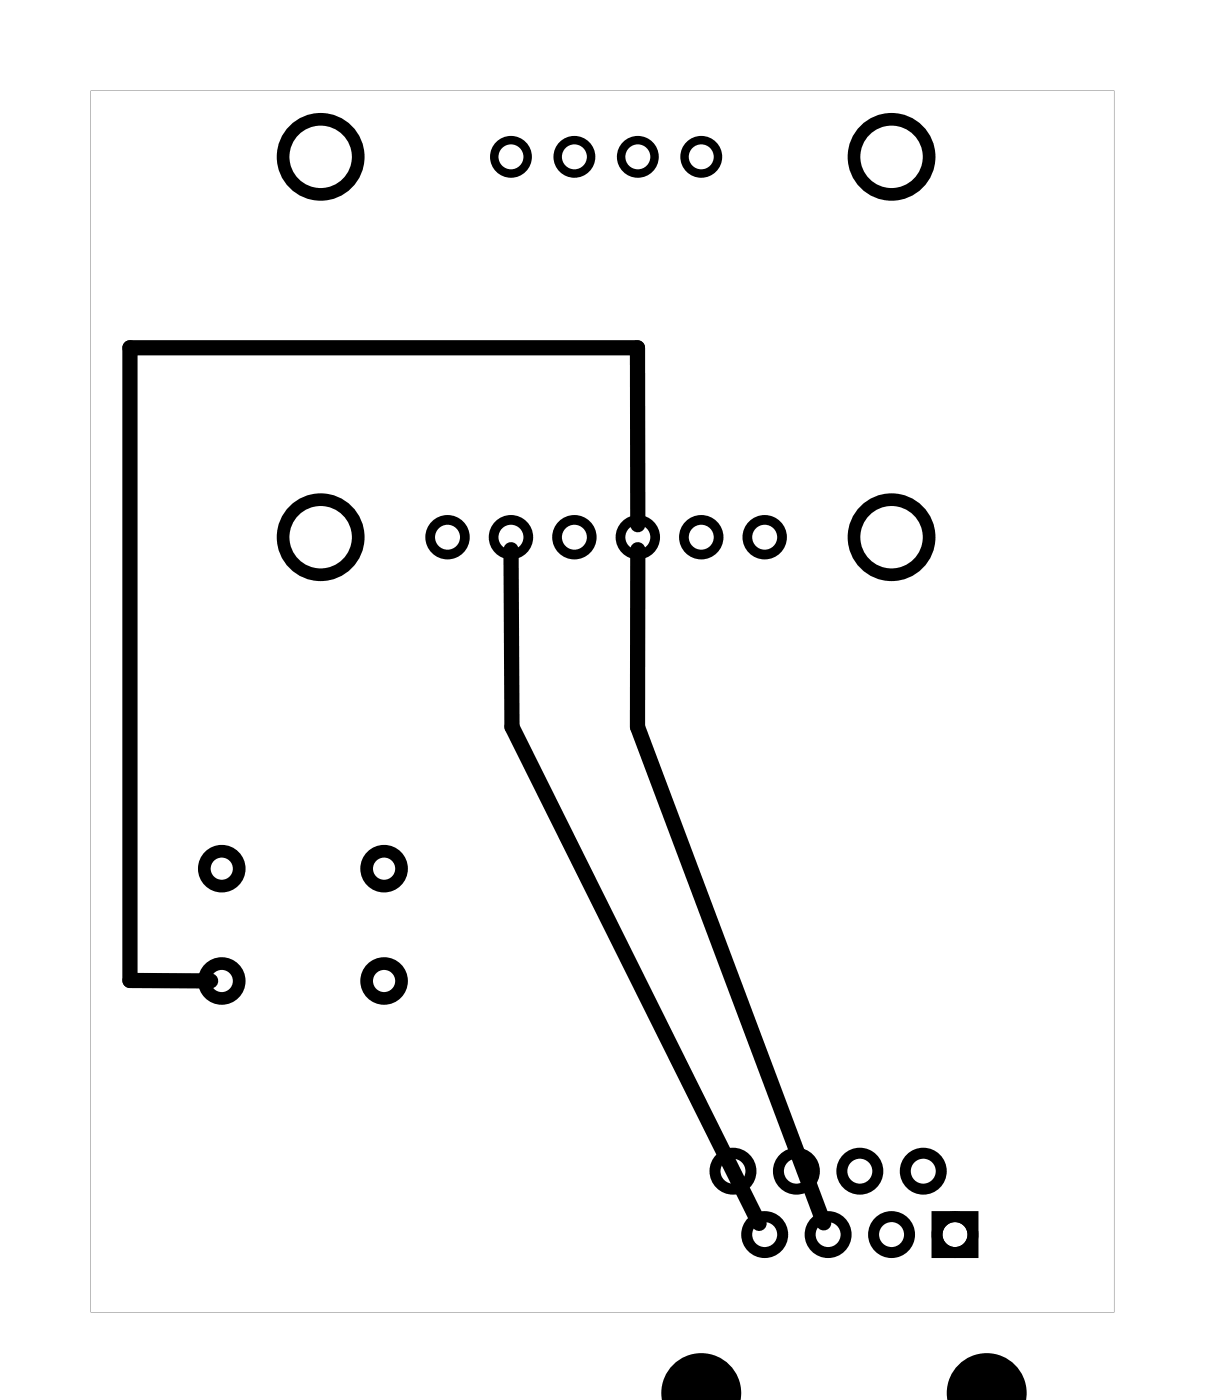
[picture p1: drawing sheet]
<svg xmlns="http://www.w3.org/2000/svg" width="48mm" height="56mm" viewBox="0 0 48 56" stroke-linecap="round" stroke-linejoin="round" font-family="sans-serif">
<g fill="#000">
<path d="M3.6 3.6v49h41v-49zM3.6 3.6h41v49h-41z"/>
<path d="M37.3 48.5v1.9h1.9v-1.9zM37.7 49.5a.5 .5 0 0 1 1 0 .5 .5 0 0 1-1 0z"/>
</g>
<g fill="none" stroke="#000" stroke-width=".51">
<circle cx="12.8" cy="6.3" r="1.5"/>
<circle cx="35.7" cy="6.3" r="1.5"/>
<circle cx="8.9" cy="34.8" r=".7"/>
<circle cx="8.9" cy="39.3" r=".7"/>
<circle cx="12.8" cy="21.5" r="1.5"/>
<circle cx="15.4" cy="34.8" r=".7"/>
<circle cx="15.4" cy="39.3" r=".7"/>
<circle cx="35.7" cy="21.5" r="1.5"/>
</g>
<g fill="none" stroke="#000" stroke-width=".39">
<circle cx="17.9" cy="21.5" r=".69"/>
<circle cx="20.5" cy="21.5" r=".69"/>
<circle cx="23" cy="21.5" r=".69"/>
<circle cx="25.5" cy="21.5" r=".69"/>
<circle cx="28.1" cy="21.5" r=".69"/>
<circle cx="30.6" cy="21.5" r=".69"/>
</g>
<g fill="none" stroke="#000" stroke-width=".34">
<circle cx="20.5" cy="6.3" r=".67"/>
<circle cx="23" cy="6.3" r=".67"/>
<circle cx="25.5" cy="6.3" r=".67"/>
<circle cx="28.1" cy="6.3" r=".67"/>
</g>
<g fill="none" stroke="#000" stroke-width=".44">
<circle cx="29.3" cy="46.9" r=".72"/>
<circle cx="30.6" cy="49.5" r=".72"/>
<circle cx="31.9" cy="46.9" r=".72"/>
<circle cx="33.2" cy="49.5" r=".72"/>
<circle cx="34.4" cy="46.9" r=".72"/>
<circle cx="35.7" cy="49.5" r=".72"/>
<circle cx="37" cy="46.9" r=".72"/>
<circle cx="38.2" cy="49.5" r=".72"/>
</g>
<g fill="#000">
<path d="M26.9 54.7a1.58 1.58 0 0 1 1.9-.3 1.58 1.58 0 0 1 .8 1.7h-3.1a1.51 1.51 0 0 1 .4-1.4z" fill-rule="evenodd"/>
<path d="M38.4 54.7a1.58 1.58 0 0 1 1.9-.3 1.58 1.58 0 0 1 .8 1.7h-3.1a1.51 1.51 0 0 1 .4-1.4z" fill-rule="evenodd"/>
</g>
<path d="M20.5 22v7.1l9.9 19.9M25.5 22v7.1l7.5 19.9M25.5 21v-7.1h-20.3v25.4h3.2" fill="none" stroke="#000" stroke-width=".61"/>
</svg>
